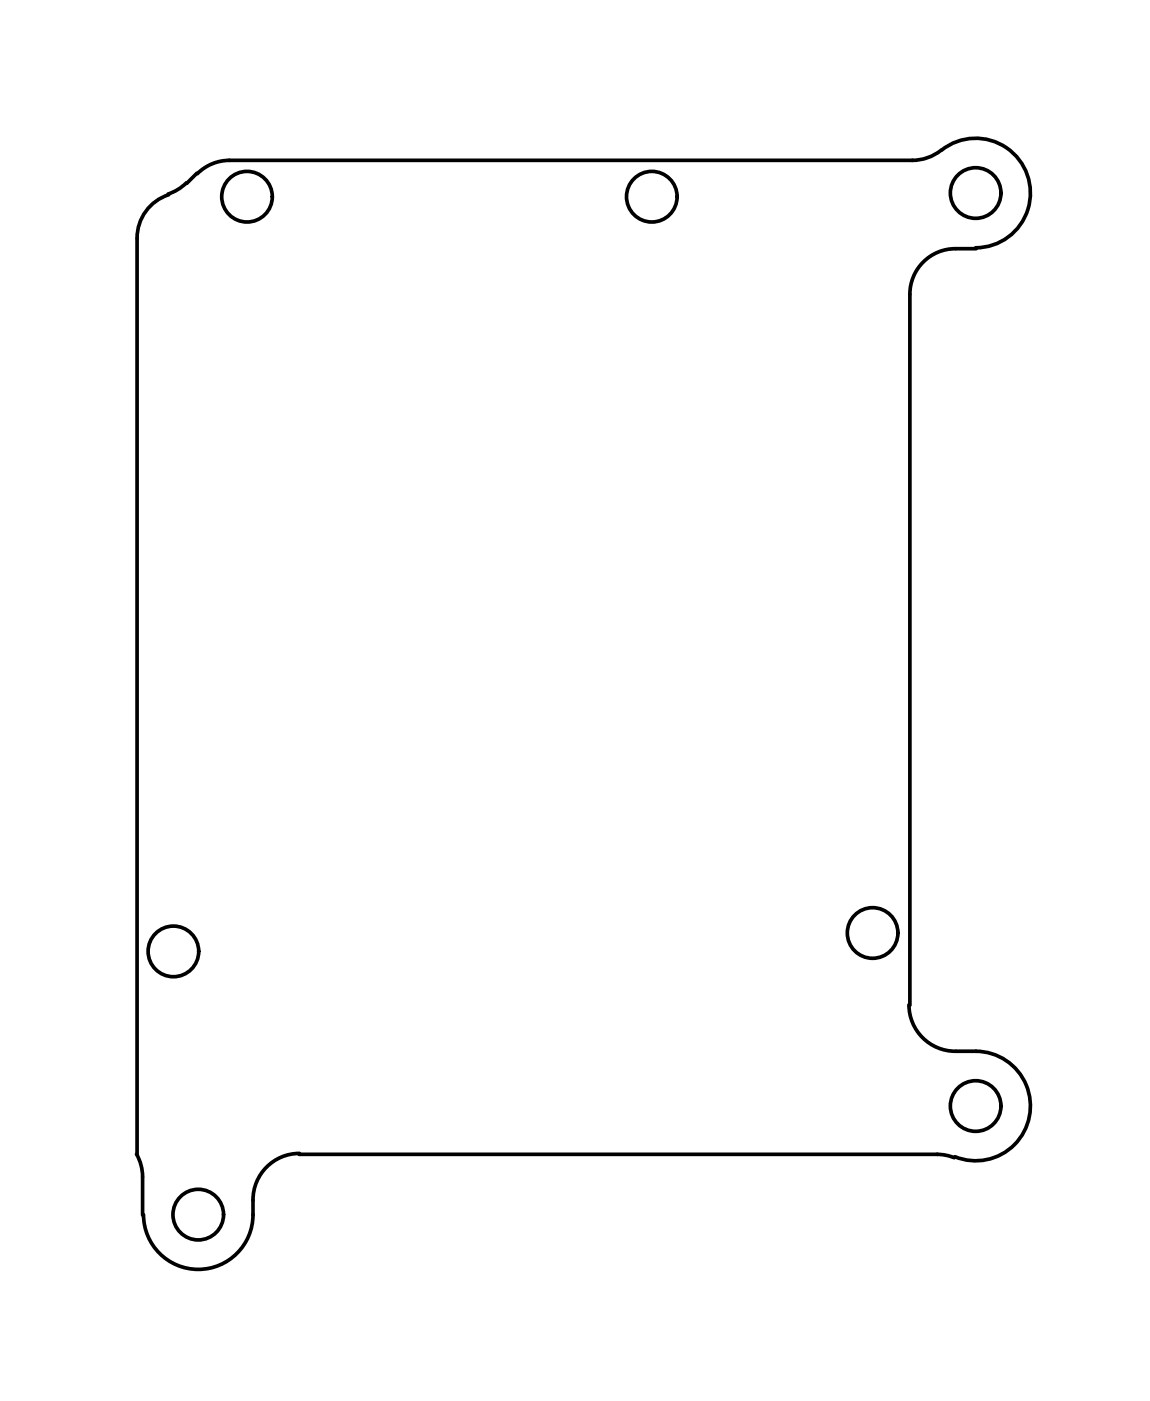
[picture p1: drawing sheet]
<svg xmlns="http://www.w3.org/2000/svg" width="79mm" height="97mm" viewBox="0 0 79 97" stroke-linecap="round" stroke-linejoin="round" font-family="sans-serif">
<!-- layer: 0 -->
<g fill="none" stroke="#000" stroke-width=".25">
<path d="M9.5 16.5v63.1M11.6 13.4a3.1 3.1 0 0 0-2.1 3M12.9 12.6l-.6 .5-.7 .3M13.6 12l-.7 .7M15.8 11.1h47.2M15.8 11.1a3.1 3.1 0 0 0-2.2 .9M65 10.4a3.2 3.2 0 0 1-2 .7M65 10.4a3.8 3.8 0 0 1 5.9 1.7 3.8 3.8 0 0 1-3.6 5M65.9 17.2a3.1 3.1 0 0 0-3.1 3.1M66 17.2h1.4M62.8 20.3v49.1M9.4 79.6a3.1 3.1 0 0 1 .4 1.6"/>
<path d="M20.6 79.6h44.1M20.7 79.6a3.2 3.2 0 0 0-3.2 3.2M62.7 69.3a3.2 3.2 0 0 0 3.2 3.2M64.7 79.6l1.2 .3M66 72.5h1.4M67.3 72.5a3.8 3.8 0 0 1 3.7 4.5 3.8 3.8 0 0 1-5.1 2.8M9.8 81.2v2.6M9.9 83.8a3.8 3.8 0 0 0 3.8 3.8 3.8 3.8 0 0 0 3.8-3.8M17.5 82.8v1"/>
<circle cx="17" cy="13.6" r="1.75"/>
<circle cx="45" cy="13.6" r="1.75"/>
<circle cx="67.3" cy="13.3" r="1.75"/>
<circle cx="12" cy="65.6" r="1.75"/>
<circle cx="60.2" cy="64.4" r="1.75"/>
<circle cx="67.3" cy="76.3" r="1.75"/>
<circle cx="13.7" cy="83.8" r="1.75"/>
</g>
</svg>
